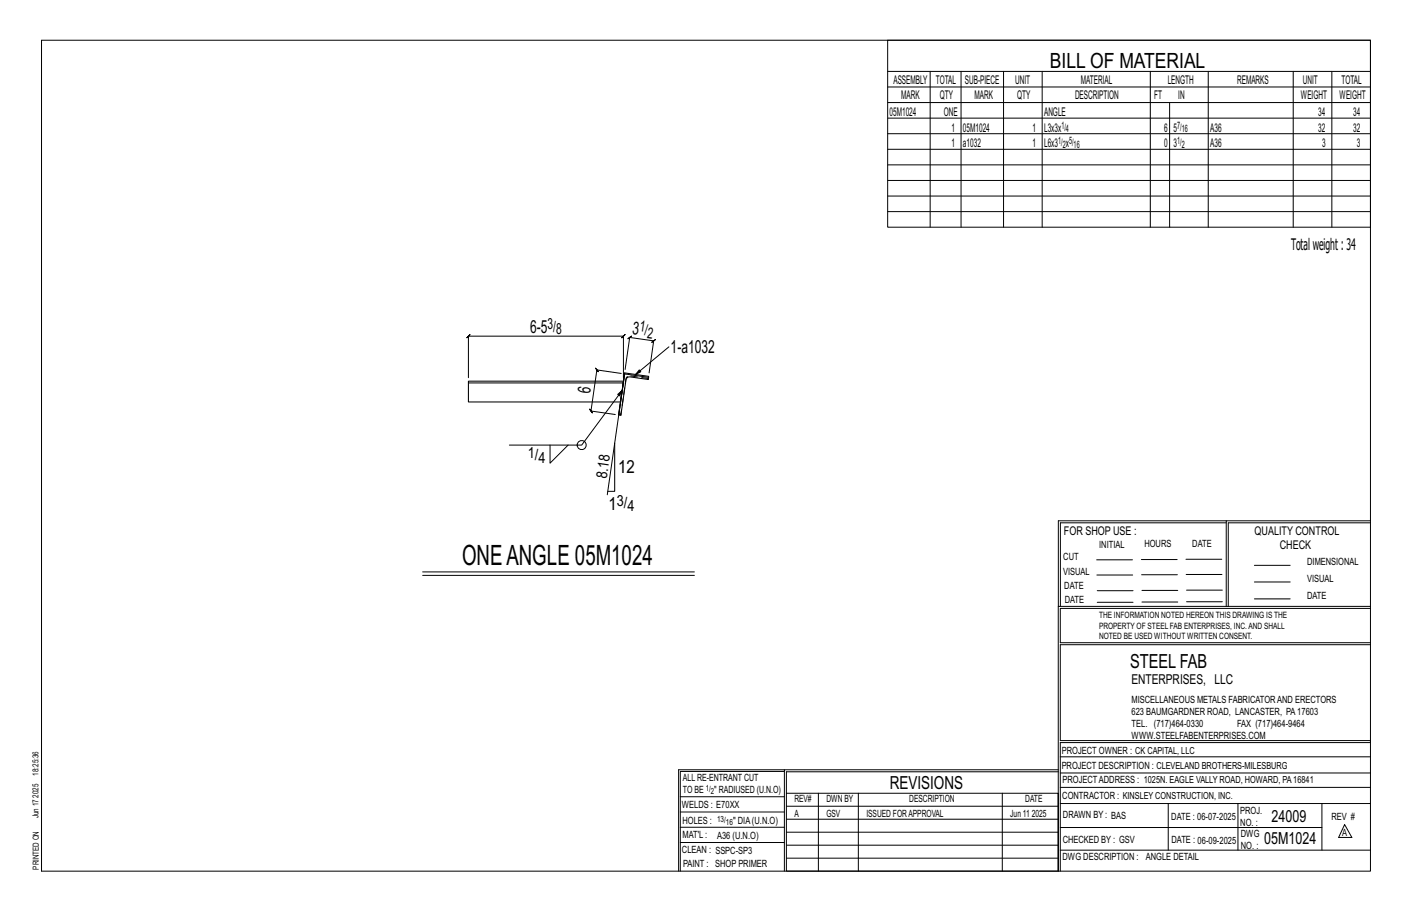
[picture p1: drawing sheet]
<svg xmlns="http://www.w3.org/2000/svg" width="432mm" height="279mm" viewBox="0 0 432 279" stroke-linecap="round" stroke-linejoin="round" font-family="sans-serif">
<defs><g id="words">
<text font-size="8.6" x="141.3" y="172.9">ONEANGLE 05M1024</text>
<text font-size="6.4" x="321.1" y="20.7">BILL OF MATERIAL</text>
<text font-size="5.9" x="345.6" y="204.1">STEEL FAB</text>
<g font-size="5.5">
<text x="162.1" y="101.8">6-5</text>
<text x="193.2" y="102.2" transform="rotate(8 193.2 102.2)">3</text>
<text x="205.1" y="107.9">1-a1032</text>
<text x="180.5" y="120.5" transform="rotate(-82 180.5 120.5)">6</text>
<text x="189" y="144.6">12</text>
<text x="186.1" y="155.8">1</text>
<text x="272.2" y="241.1">REVISIONS</text>
</g>
<g font-size="5.1">
<text x="388.9" y="251.3">24009</text>
<text x="386.6" y="258.1">05M1024</text>
</g>
<text font-size="4.9" x="394.8" y="76.4">Totalweight : 34</text>
<g font-size="4.7">
<text x="167.4" y="100.5">3/</text>
<text x="195.4" y="101.3" transform="rotate(8 195.4 101.3)">1/</text>
<text x="170" y="102.2">8</text>
<text x="197.8" y="103.3" transform="rotate(8 197.8 103.3)">2</text>
<text x="161.4" y="139.9">1/</text>
<text x="164.6" y="141.6">4</text>
<text x="185.5" y="146.5" transform="rotate(-82 185.5 146.5)">8.18</text>
<text x="188.6" y="154.6">3/</text>
<text x="191.9" y="156.2">4</text>
</g>
<text font-size="4.2" x="346" y="209.1">ENTERPRISES, LLC</text>
<g font-size="3.7">
<text x="273.2" y="25.6">ASSEMBLY</text>
<text x="286.2" y="25.6">TOTAL</text>
<text x="295.1" y="25.6">SUB-PIECE</text>
<text x="310.4" y="25.6">UNIT</text>
<text x="330.5" y="25.6">MATERIAL</text>
<text x="357.1" y="25.6">LENGTH</text>
<text x="378.3" y="25.6">REMARKS</text>
<text x="398.4" y="25.6">UNIT</text>
<text x="410.2" y="25.6">TOTAL</text>
<text x="272.1" y="35.5">05M1024</text>
<text x="275.6" y="30.4">MARK</text>
<text x="287.4" y="30.4">QTY</text>
<text x="288.6" y="35.5">ONE</text>
<text x="298" y="30.4">MARK</text>
<text x="311" y="30.4">QTY</text>
<text x="319.3" y="35.5">ANGLE</text>
<text x="328.7" y="30.4">DESCRIPTION</text>
<text x="353" y="30.4">FT</text>
<text x="360.3" y="30.4">IN</text>
<text x="397.8" y="30.4">WEIGHT</text>
<text x="403.2" y="35.5">34</text>
<text x="409.6" y="30.4">WEIGHT</text>
<text x="413.8" y="35.5">34</text>
<text x="290.9" y="40.2">1</text>
<text x="294.5" y="40.2">05M1024</text>
<text x="315.8" y="40.2">1</text>
<text x="319.3" y="40.2">L3x3x</text>
<text x="356" y="40.2">6</text>
<text x="358.9" y="40.2">5</text>
<text x="370.1" y="40.2">A36</text>
<text x="403.2" y="40.2">32</text>
<text x="413.8" y="40.2">32</text>
<text x="290.9" y="45">1</text>
<text x="294.5" y="45">a1032</text>
<text x="315.8" y="45">1</text>
<text x="319.3" y="45">L6x3 x</text>
<text x="356" y="45">0</text>
<text x="358.9" y="45">3</text>
<text x="370.1" y="45">A36</text>
<text x="404.3" y="45">3</text>
<text x="415" y="45">3</text>
<text x="325.3" y="163.4">FOR SHOP USE :</text>
<text x="383.7" y="163.4">QUALITY CONTROL</text>
<text x="391.4" y="167.8">CHECK</text>
</g>
<g font-size="3.1">
<text x="324.6" y="39.4">1/</text>
<text x="326" y="40.5">4</text>
<text x="360" y="39.4">7/</text>
<text x="361.4" y="40.5">16</text>
<text x="323.6" y="44.1">1/ 5/</text>
<text x="325" y="45.3">2</text>
<text x="328.3" y="45.3">16</text>
<text x="360" y="44.1">1/</text>
<text x="361.4" y="45.3">2</text>
<text x="336.2" y="167.4">INITIAL</text>
<text x="350" y="167.1">HOURS</text>
<text x="364.6" y="167.2">DATE</text>
<text x="325.2" y="171.3">CUT</text>
<text x="399.8" y="172.8">DIMENSIONAL</text>
<text x="325.1" y="175.8">VISUAL</text>
<text x="399.8" y="177.9">VISUAL</text>
<text x="325.5" y="180">DATE</text>
<text x="325.7" y="184.4">DATE</text>
<text x="399.8" y="183.1">DATE</text>
<text x="346" y="215">MISCELLANEOUS METALS FABRICATORAND ERECTORS</text>
<text x="346" y="218.6">623 BAUMGARDNER ROAD, LANCASTER, PA17603</text>
<text x="346" y="225.8">WWW.STEELFABENTERPRISES.COM</text>
<text x="346" y="222.2">TEL. (717)464-0330</text>
<text x="378.3" y="222.2">FAX (717)464-9464</text>
<text x="324.7" y="230.5">PROJECT OWNER : CK CAPITAL, LLC</text>
<text x="208.8" y="238.8">ALL RE-ENTRANT CUT</text>
<text x="324.7" y="235.1">PROJECT DESCRIPTION : CLEVELAND BROTHERS-MILESBURG</text>
<text x="324.9" y="239.5">PROJECTADDRESS : 1025N. EAGLE VALLY ROAD, HOWARD, PA16841</text>
<text x="208.8" y="242.5">TO BE</text>
<text x="218.4" y="242.5">&quot; RADIUSED (U.N.O)</text>
<text x="242.9" y="245.3">REV#</text>
<text x="252.7" y="245.3">DWN BY</text>
<text x="278.1" y="245.3">DESCRIPTION</text>
<text x="313.5" y="245.3">DATE</text>
<text x="324.9" y="244.2">CONTRACTOR : KINSLEY CONSTRUCTION, INC.</text>
<text x="208.5" y="247">WELDS : E70XX</text>
<text x="208.7" y="251.7">HOLES :</text>
<text x="224.2" y="251.8">&quot; DIA(U.N.O)</text>
<text x="242.9" y="249.9">A</text>
<text x="252.7" y="249.9">GSV</text>
<text x="264.9" y="249.9">ISSUED FORAPPROVAL</text>
<text x="309" y="249.9">Jun 11</text>
<text x="315.5" y="249.9">2025</text>
<text x="325.1" y="250">DRAWN BY : BAS</text>
<text x="358.2" y="250.5">DATE : 06-07-2025</text>
<text x="379.3" y="248.9">PROJ.</text>
<text x="407.2" y="250.5">REV #</text>
<text x="208.7" y="256.3">MAT'L :</text>
<text x="219.3" y="256.4">A36 (U.N.O)</text>
<text x="325" y="257.6">CHECKED BY : GSV</text>
<text x="358.3" y="257.7">DATE : 06-09-2025</text>
<text x="379.3" y="252.5">NO. :</text>
<text x="379.5" y="255.9">DWG</text>
<text x="410.5" y="255.5">A</text>
<text x="208.6" y="260.7">CLEAN : SSPC-SP3</text>
<text x="324.9" y="262.9">DWG DESCRIPTION :</text>
<text x="350.4" y="263">ANGLE DETAIL</text>
<text x="379.5" y="259.5">NO. :</text>
<text x="208.9" y="265">PAINT : SHOP PRIMER</text>
</g>
<g font-size="2.7">
<text x="336.1" y="189">THE INFORMATION NOTED HEREON THIS DRAWING IS THE</text>
<text x="336.1" y="195.4">NOTED BE USED WITHOUT WRITTEN CONSENT.</text>
<text x="336.1" y="192.2">PROPERTY OF STEEL FAB ENTERPRISES, INC.AND SHALL</text>
</g>
<g font-size="2.6">
<text x="215.9" y="241.8">1/</text>
<text x="217.4" y="242.7">2</text>
<text x="219.3" y="251.1">13/</text>
<text x="222" y="252.1">16</text>
</g>
<g font-size="2.5">
<text x="11.7" y="237.1" transform="rotate(-90 11.7 237.1)">18:25:36</text>
<text x="11.8" y="243.8" transform="rotate(-90 11.8 243.8)">2025</text>
<text x="11.8" y="250.1" transform="rotate(-90 11.8 250.1)">Jun 17</text>
<text x="11.9" y="265.8" transform="rotate(-90 11.9 265.8)">PRINTED ON</text>
</g>
</g></defs>
<g fill="none" stroke="#000" stroke-width=".31">
<path d="M12.7 12.3h406.4v254h-406.4zM271.5 12.3h147.6v57.2h-147.6zM271.5 21.8h147.6M271.5 26.6h147.6M271.5 31.4h147.6M271.5 36.1h147.6M284.5 21.8v47.7M293.9 21.8v47.7M306.9 21.8v47.7M318.7 21.8v47.7M351.8 21.8v47.7M357.7 31.4v38.1"/>
<path d="M369.5 21.8v47.7M395.5 21.8v47.7M407.3 21.8v47.7M271.5 40.9h147.6M271.5 45.6h147.6M271.5 50.4h147.6M271.5 55.2h147.6M271.5 59.9h147.6M271.5 64.7h147.6M143.2 115.5v-12.7l-.5 .5 1-1-.5 .5h47.5l-.5 .5 1-1-.5 .5v12.7M190 114.2l-7.5-1.1-.4-.6 .9 1.2-.5-.6-1.8 12.5-.4-.5 .8 1.1-.4-.6 7.5 1.1M190.2 119.4l-1.3 1.2 .6 .4 .7-1.6-12.3 16.7h-22.1"/>
<path d="M191 114.3l-5.3 36.9M191.2 112.9l1.4-9.7-.6 .4 1.1-.9-.5 .5 7.3 1-.6 .4 1.2-.8-.6 .4-1.4 9.8M204.6 106l-10.2 8.5 1.1-1.4 .5 .5-1.6 .9M168.2 136.1v5.5l5.5-5.5M188 135.5v14.7h-2.1M375 159.8h-50.7v25.6M375 159.2h-51.3l-.1 107.1M419.1 159.2h-44.1v26.2M419.1 159.8h-43.5v25.6M129.2 174.8h83.1M129.2 175.9h83.1M335.4 171.1h10.9"/>
<path d="M335.4 175.8h11M349 171h11M349.1 175.7h11M362.7 171h10.9M362.7 175.6h11M383.6 172.8h11M383.6 177.9h11M323.7 185.4h95.4M335.5 184.1h11M335.5 180.6h11M349.2 184h11M349.2 180.5h11"/>
<path d="M362.9 180.4h10.9M362.9 184h10.9M383.6 183.1h11M419.1 186h-94.9v10.5h94.9M419.1 197.1h-94.9v29.3h94.9v.6h-94.9v39.3M239.9 235.8h-31.9v30.5M239.9 235.3h-32.4v31M323.6 235.3h-83.7v31M323.6 235.9h-83.1v6.6M324.2 236.3h94.9M324.2 231.4h94.9M208 252.9h31.9"/>
<path d="M208 257.5h31.9M208 243.6h31.9M208 248.2h31.9M240.5 242.5h83.1v23.8h-83.1zM240.5 258.4h83.1M240.5 254.4h83.1M240.5 250.4h83.1M240.5 246.5h83.1M250.3 242.5v23.8M262.5 242.5v23.8M306.5 242.5v23.8M324.2 253h80.1"/>
<path d="M324.2 245.6h94.9M324.2 259.9h94.9M324.2 240.7h94.9M357.3 245.6v14.3M378.6 245.6v14.3M404.3 245.6v14.3M411.2 252.1l2.2 3.9h-4zM240.5 262.3h83.1"/>
<circle cx="177.9" cy="136.1" r="1.38"/>
</g>
<path d="M143.2 116.5h47.5l-.1 .6h-47.4zM143.2 117.1v5.8h46.5M190.6 117.1l-.9 5.8M191 114v.3M191 114.3l7.4 1.1-.1 .6-5.7-.8a1.06 1.06 0 0 0-1.2 .9l-1.5 10.9-.7-.1zM198.4 115.4l-.1-.4-7.3-1-.3 2.5M189.7 122.9l-.5 4" fill="none" stroke="#000" stroke-width=".32"/>
<path d="M190.7 116.5l-1 6.4M191.8 115.4v-.3M198.3 115.7l-5.7-.8a1.06 1.06 0 0 0-1.2 .9l-1.5 10.8h-.7M198.3 115v1M189.9 127v-.4" fill="none" stroke="#000" stroke-width=".31" stroke-dasharray="2 1.4"/>
<use href="#words"/>
</svg>
